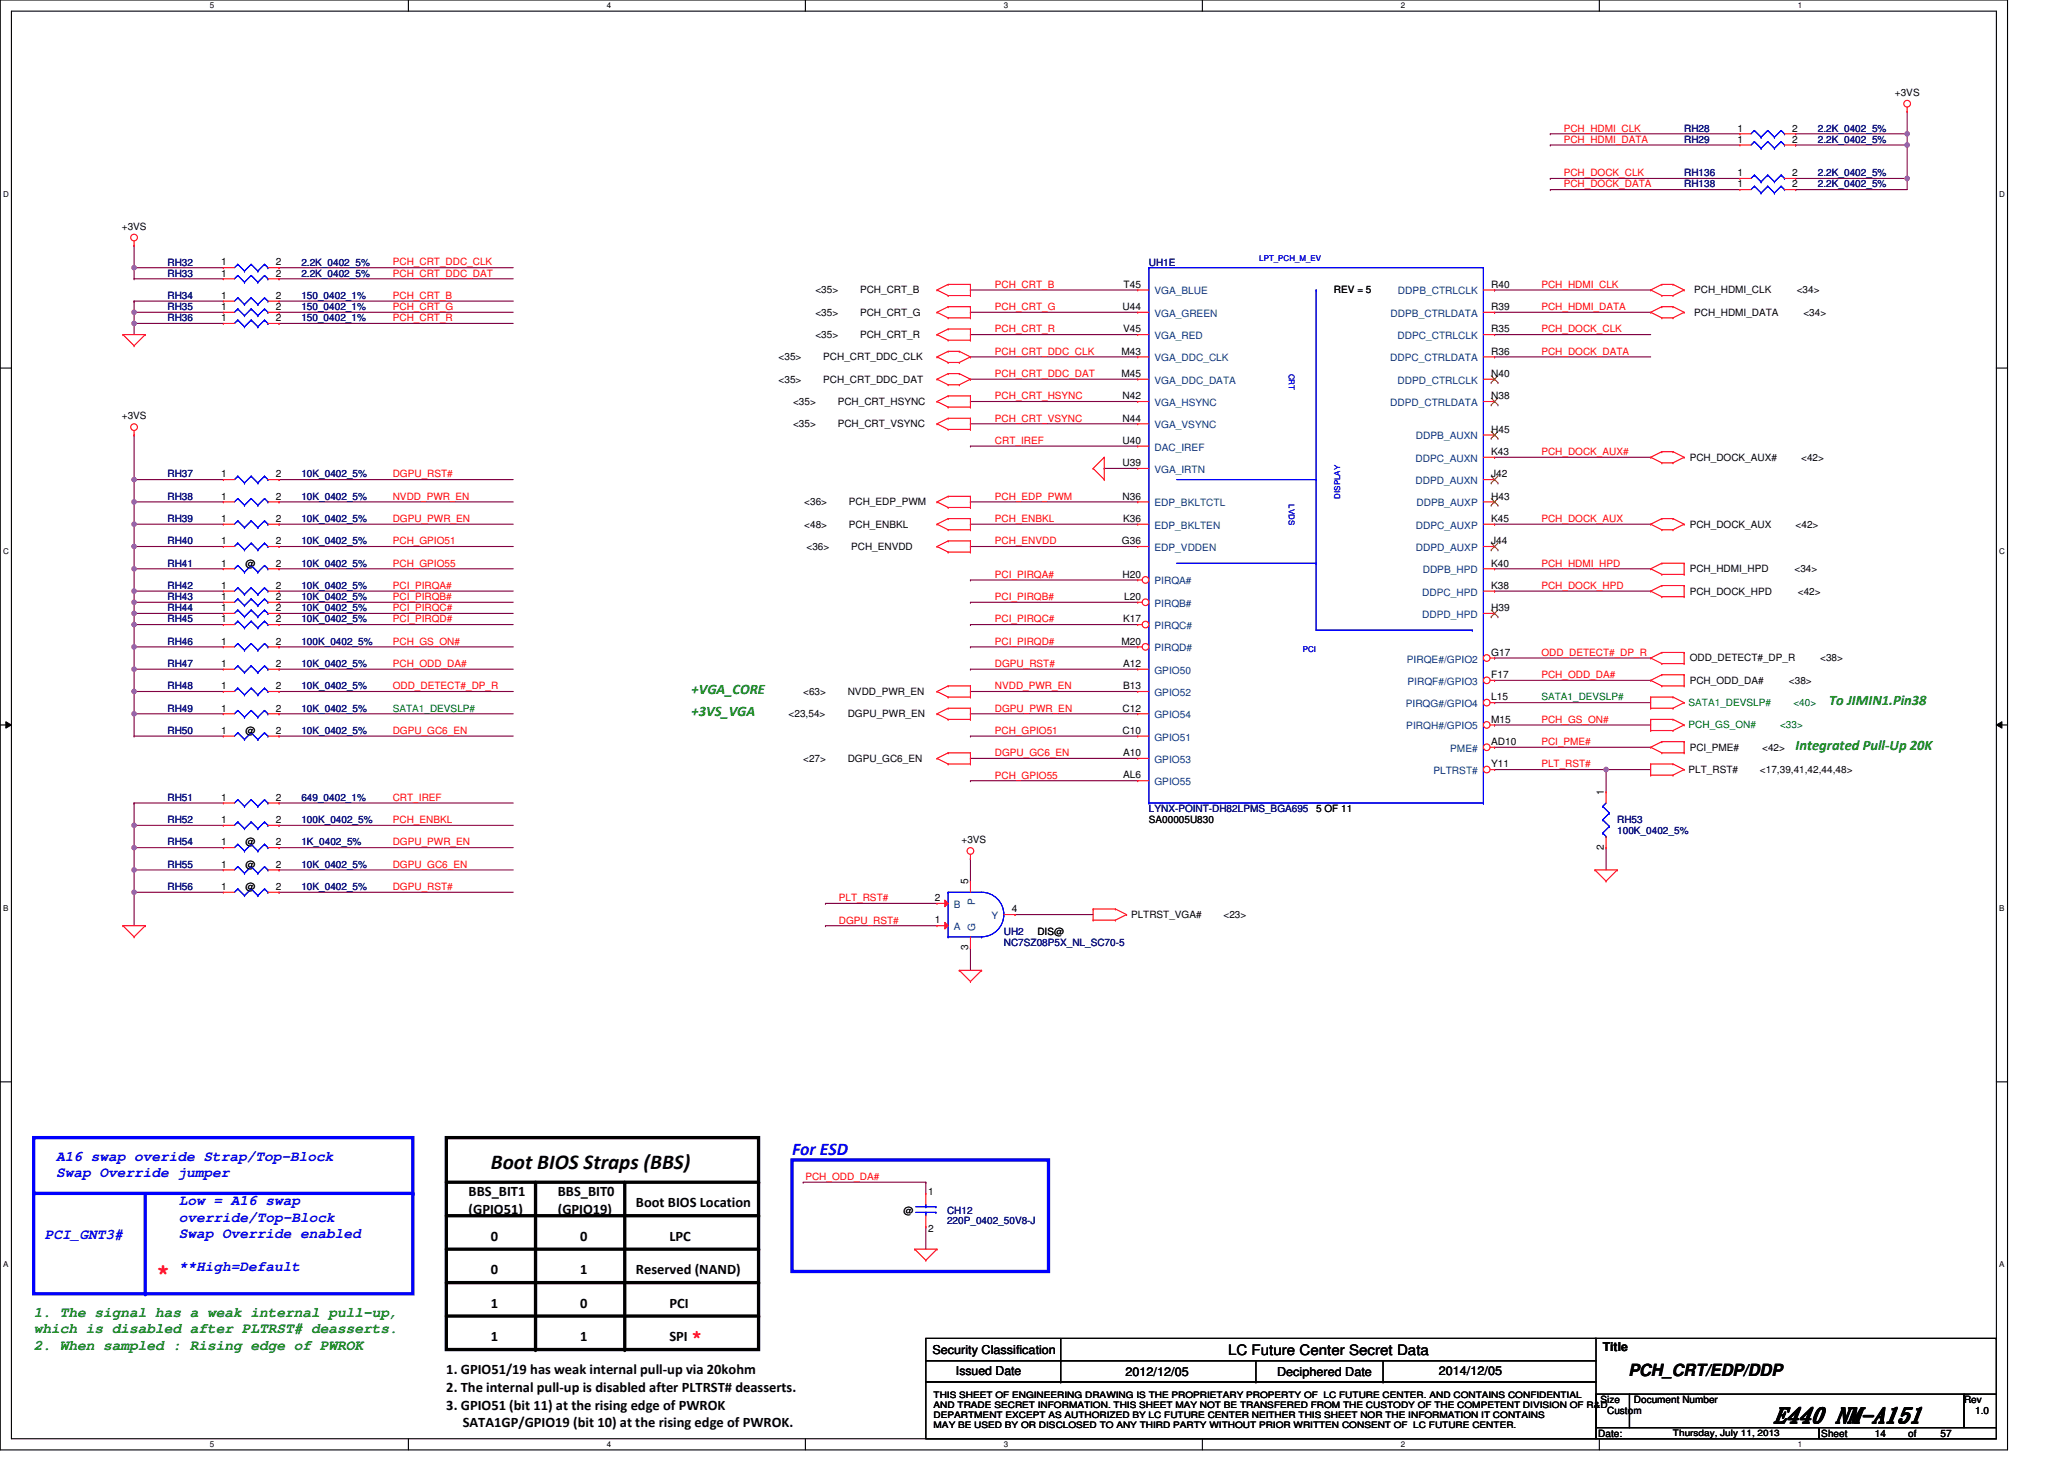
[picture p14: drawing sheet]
<svg xmlns="http://www.w3.org/2000/svg" width="297mm" height="210mm" viewBox="0 0 297 210" stroke-linecap="round" stroke-linejoin="round" font-family="sans-serif">
<defs><g id="words">
<text font-size="3.2" fill="#f00" x="22.4" y="183.5">*</text>
<g font-size="3">
<text x="70.4" y="167.7">Boot BIOS Straps (BBS)</text>
<text x="254.6" y="204.1">E440 NM-A151</text>
</g>
<text font-size="2.6" fill="#00f" x="113.7" y="165.7">For ESD</text>
<text font-size="2.6" fill="#f00" x="99.3" y="192.6">*</text>
<text font-size="2.4" x="233.7" y="197.4">PCH_CRT/EDP/DDP</text>
<g font-size="2.1" fill="#008000">
<text x="99.3" y="99.6">+VGA_CORE</text>
<text x="262.5" y="101.2">To JIMIN1.Pin38</text>
<text x="99.3" y="102.8">+3VS_VGA</text>
<text x="257.7" y="107.6">Integrated Pull-Up 20K</text>
<text x="4.8" y="189">1. The signal has a weak internal pull-up,</text>
<text x="4.8" y="191.3">which is disabled after PLTRST# deasserts.</text>
<text x="4.8" y="193.7">2. When sampled : Rising edge of PWROK</text>
</g>
<g font-size="2.1" fill="#00f">
<text x="8" y="166.5">A16 swap overide Strap/Top-Block</text>
<text x="8" y="168.9">Swap Override jumper</text>
<text x="25.6" y="172.9">Low = A16 swap</text>
<text x="6.4" y="177.7">PCI_GNT3#</text>
<text x="25.6" y="175.3">override/Top-Block</text>
<text x="25.6" y="177.6">Swap Override enabled</text>
<text x="25.6" y="182.3">**High=Default</text>
</g>
<g font-size="2.1">
<text x="67.2" y="171.6">BBS_BIT1</text>
<text x="80" y="171.6">BBS_BIT0</text>
<text x="91.3" y="173.2">Boot BIOS Location</text>
<text x="67.2" y="174.1">(GPIO51)</text>
<text x="70.4" y="178">0</text>
<text x="80" y="174.1">(GPIO19)</text>
<text x="83.2" y="178">0</text>
<text x="96.1" y="178">LPC</text>
<text x="70.4" y="182.8">0</text>
<text x="83.2" y="182.8">1</text>
<text x="91.3" y="182.8">Reserved (NAND)</text>
<text x="70.4" y="187.6">1</text>
<text x="83.2" y="187.6">0</text>
<text x="96.1" y="187.6">PCI</text>
<text x="64" y="197.2">1. GPIO51/19 has weak internal pull-up via 20kohm</text>
<text x="70.4" y="192.4">1</text>
<text x="83.2" y="192.4">1</text>
<text x="96.1" y="192.4">SPI</text>
<text x="176.2" y="194.4">LC Future Center Secret Data</text>
<text x="64" y="199.7">2. The internal pull-up is disabled after PLTRST# deasserts.</text>
<text x="64" y="202.3">3. GPIO51 (bit 11) at the rising edge of PWROK</text>
<text x="66.4" y="204.8">SATA1GP/GPIO19 (bit 10) at the rising edge of PWROK.</text>
</g>
<g font-size="1.8">
<text x="133.8" y="194.3">Security Classification</text>
<text x="137.2" y="197.3">Issued Date</text>
<text x="161.5" y="197.5">2012/12/05</text>
<text x="183.3" y="197.5">Deciphered Date</text>
<text x="206.5" y="197.3">2014/12/05</text>
<text x="230" y="193.8">Title</text>
</g>
<g font-size="1.4">
<text x="271.9" y="13.8">+3VS</text>
<text x="249.3" y="18.9">1</text>
<text x="249.3" y="20.5">1</text>
<text x="257.2" y="18.9">2</text>
<text x="257.2" y="20.5">2</text>
<text x="249.3" y="25.3">1</text>
<text x="249.3" y="26.9">1</text>
<text x="257.2" y="25.3">2</text>
<text x="257.2" y="26.9">2</text>
<text x="17.5" y="33">+3VS</text>
<text x="31.7" y="39.7">1</text>
<text x="31.7" y="38.1">1</text>
<text x="39.6" y="39.7">2</text>
<text x="39.6" y="38.1">2</text>
<text x="161.2" y="41.3">T45</text>
<text x="214" y="41.3">R40</text>
<text x="31.7" y="44.5">1</text>
<text x="31.7" y="46.1">1</text>
<text x="31.7" y="42.9">1</text>
<text x="39.6" y="44.5">2</text>
<text x="39.6" y="46.1">2</text>
<text x="39.6" y="42.9">2</text>
<text x="117" y="45.3">&lt;35&gt;</text>
<text x="117" y="42.1">&lt;35&gt;</text>
<text x="123.4" y="45.3">PCH_CRT_G</text>
<text x="123.4" y="42.1">PCH_CRT_B</text>
<text x="161.1" y="44.5">U44</text>
<text x="161.2" y="47.7">V45</text>
<text x="191.4" y="42.1">REV = 5</text>
<text x="214" y="44.5">R39</text>
<text x="214" y="47.7">R35</text>
<text x="243.1" y="42.1">PCH_HDMI_CLK</text>
<text x="243.1" y="45.3">PCH_HDMI_DATA</text>
<text x="257.8" y="42.1">&lt;34&gt;</text>
<text x="258.8" y="45.3">&lt;34&gt;</text>
<text x="111.7" y="51.7">&lt;35&gt;</text>
<text x="117" y="48.5">&lt;35&gt;</text>
<text x="118.1" y="51.7">PCH_CRT_DDC_CLK</text>
<text x="123.4" y="48.5">PCH_CRT_R</text>
<text x="160.9" y="50.9">M43</text>
<text x="214" y="50.9">R36</text>
<text x="111.7" y="54.9">&lt;35&gt;</text>
<text x="113.8" y="58.1">&lt;35&gt;</text>
<text x="118.1" y="54.9">PCH_CRT_DDC_DAT</text>
<text x="120.2" y="58.1">PCH_CRT_HSYNC</text>
<text x="160.9" y="54.1">M45</text>
<text x="161.1" y="57.3">N42</text>
<text x="214" y="54.1">N40</text>
<text x="214" y="57.3">N38</text>
<text x="17.5" y="60.2">+3VS</text>
<text x="113.8" y="61.3">&lt;35&gt;</text>
<text x="120.2" y="61.3">PCH_CRT_VSYNC</text>
<text x="161.1" y="63.7">U40</text>
<text x="161.1" y="60.5">N44</text>
<text x="214" y="62.1">H45</text>
<text x="214" y="65.3">K43</text>
<text x="31.7" y="68.5">1</text>
<text x="31.7" y="71.7">1</text>
<text x="39.6" y="68.5">2</text>
<text x="39.6" y="71.7">2</text>
<text x="161.1" y="66.9">U39</text>
<text x="161.1" y="71.7">N36</text>
<text x="214" y="68.5">J42</text>
<text x="214" y="71.7">H43</text>
<text x="242.5" y="66.1">PCH_DOCK_AUX#</text>
<text x="258.5" y="66.1">&lt;42&gt;</text>
<text x="31.7" y="74.9">1</text>
<text x="39.6" y="74.9">2</text>
<text x="115.4" y="72.5">&lt;36&gt;</text>
<text x="115.4" y="75.7">&lt;48&gt;</text>
<text x="121.8" y="72.5">PCH_EDP_PWM</text>
<text x="121.8" y="75.7">PCH_ENBKL</text>
<text x="161.2" y="74.9">K36</text>
<text x="214" y="74.9">K45</text>
<text x="242.5" y="75.7">PCH_DOCK_AUX</text>
<text x="257.7" y="75.7">&lt;42&gt;</text>
<text x="31.7" y="78.1">1</text>
<text x="31.7" y="81.3">1</text>
<text x="35.2" y="81.3">@</text>
<text x="39.6" y="78.1">2</text>
<text x="39.6" y="81.3">2</text>
<text x="115.7" y="78.9">&lt;36&gt;</text>
<text x="122.1" y="78.9">PCH_ENVDD</text>
<text x="161" y="78.1">G36</text>
<text x="161.1" y="82.9">H20</text>
<text x="214" y="78.1">J44</text>
<text x="214" y="81.3">K40</text>
<text x="242.5" y="82.1">PCH_HDMI_HPD</text>
<text x="257.5" y="82.1">&lt;34&gt;</text>
<text x="31.7" y="86.1">1</text>
<text x="31.7" y="89.3">1</text>
<text x="31.7" y="84.5">1</text>
<text x="31.7" y="87.7">1</text>
<text x="39.6" y="86.1">2</text>
<text x="39.6" y="89.3">2</text>
<text x="39.6" y="84.5">2</text>
<text x="39.6" y="87.7">2</text>
<text x="161.2" y="89.3">K17</text>
<text x="161.3" y="86.1">L20</text>
<text x="214" y="84.5">K38</text>
<text x="214" y="87.7">H39</text>
<text x="242.5" y="85.3">PCH_DOCK_HPD</text>
<text x="258" y="85.3">&lt;42&gt;</text>
<text x="31.7" y="95.7">1</text>
<text x="31.7" y="92.5">1</text>
<text x="39.6" y="95.7">2</text>
<text x="39.6" y="92.5">2</text>
<text x="160.9" y="92.5">M20</text>
<text x="161.2" y="95.7">A12</text>
<text x="214" y="94.1">G17</text>
<text x="242.5" y="94.9">ODD_DETECT#_DP_R</text>
<text x="261.2" y="94.9">&lt;38&gt;</text>
<text x="31.7" y="98.9">1</text>
<text x="39.6" y="98.9">2</text>
<text x="115.3" y="99.7">&lt;63&gt;</text>
<text x="121.7" y="99.7">NVDD_PWR_EN</text>
<text x="161.2" y="98.9">B13</text>
<text x="214" y="100.5">L15</text>
<text x="214" y="97.3">F17</text>
<text x="242.5" y="98.1">PCH_ODD_DA#</text>
<text x="256.7" y="98.1">&lt;38&gt;</text>
<text x="31.7" y="105.3">1</text>
<text x="31.7" y="102.1">1</text>
<text x="35.2" y="105.3">@</text>
<text x="39.6" y="105.3">2</text>
<text x="39.6" y="102.1">2</text>
<text x="113.2" y="102.9">&lt;23,54&gt;</text>
<text x="121.7" y="102.9">DGPU_PWR_EN</text>
<text x="161.1" y="102.1">C12</text>
<text x="161.1" y="105.3">C10</text>
<text x="214" y="103.7">M15</text>
<text x="214" y="106.9">AD10</text>
<text x="242.5" y="107.7">PCI_PME#</text>
<text x="252.9" y="107.7">&lt;42&gt;</text>
<text x="115.3" y="109.3">&lt;27&gt;</text>
<text x="121.7" y="109.3">DGPU_GC6_EN</text>
<text x="161.2" y="108.5">A10</text>
<text x="161.2" y="111.7">AL6</text>
<text x="214" y="110.1">Y11</text>
<text x="242.3" y="110.9">PLT_RST#</text>
<text x="252.6" y="110.9">&lt;17,39,41,42,44,48&gt;</text>
<text x="31.7" y="118.1">1</text>
<text x="31.7" y="114.9">1</text>
<text x="39.6" y="118.1">2</text>
<text x="39.6" y="114.9">2</text>
<text x="164.9" y="118.1">SA00005U830</text>
<text x="188.9" y="116.5">5 OF 11</text>
<text x="230.1" y="114.1" transform="rotate(-90 230.1 114.1)">1</text>
<text x="31.7" y="124.5">1</text>
<text x="31.7" y="121.3">1</text>
<text x="35.2" y="124.5">@</text>
<text x="35.2" y="121.3">@</text>
<text x="39.6" y="124.5">2</text>
<text x="39.6" y="121.3">2</text>
<text x="138" y="121">+3VS</text>
<text x="230.1" y="121.9" transform="rotate(-90 230.1 121.9)">2</text>
<text x="31.7" y="127.7">1</text>
<text x="35.2" y="127.7">@</text>
<text x="39.6" y="127.7">2</text>
<text x="134.1" y="129.3">2</text>
<text x="138.9" y="126.9" transform="rotate(-90 138.9 126.9)">5</text>
<text x="145.2" y="130.9">4</text>
<text x="162.3" y="131.7">PLTRST_VGA#</text>
<text x="175.6" y="131.7">&lt;23&gt;</text>
<text x="134.1" y="132.5">1</text>
<text x="138.9" y="136.3" transform="rotate(-90 138.9 136.3)">3</text>
<text x="148.9" y="134.1">DIS@</text>
<text x="133.2" y="171.4">1</text>
<text x="129.7" y="174.1">@</text>
<text x="133.2" y="176.8">2</text>
<text x="229.7" y="201.3">Size</text>
<text x="230.6" y="202.9">Custom</text>
<text x="234.5" y="201.3">Document Number</text>
<text x="281.8" y="201.3">Rev</text>
<text x="283.4" y="202.9">1.0</text>
<text x="229.4" y="206.1">Date:</text>
<text x="261.4" y="206.1">Sheet</text>
<text x="269" y="206.1">14</text>
<text x="273.8" y="206.1">of</text>
<text x="278.5" y="206.1">57</text>
</g>
<g font-size="1.4" fill="#f00">
<text x="224.4" y="20.5">PCH_HDMI_DATA</text>
<text x="224.4" y="18.9">PCH_HDMI_CLK</text>
<text x="224.4" y="26.9">PCH_DOCK_DATA</text>
<text x="224.4" y="25.3">PCH_DOCK_CLK</text>
<text x="56.4" y="38.1">PCH_CRT_DDC_CLK</text>
<text x="56.4" y="39.7">PCH_CRT_DDC_DAT</text>
<text x="142.8" y="41.3">PCH_CRT_B</text>
<text x="221.2" y="41.3">PCH_HDMI_CLK</text>
<text x="56.4" y="44.5">PCH_CRT_G</text>
<text x="56.4" y="46.1">PCH_CRT_R</text>
<text x="56.4" y="42.9">PCH_CRT_B</text>
<text x="142.8" y="47.7">PCH_CRT_R</text>
<text x="142.8" y="44.5">PCH_CRT_G</text>
<text x="221.2" y="44.5">PCH_HDMI_DATA</text>
<text x="221.2" y="47.7">PCH_DOCK_CLK</text>
<text x="142.8" y="50.9">PCH_CRT_DDC_CLK</text>
<text x="221.2" y="50.9">PCH_DOCK_DATA</text>
<text x="142.8" y="57.3">PCH_CRT_HSYNC</text>
<text x="142.8" y="54.1">PCH_CRT_DDC_DAT</text>
<text x="142.8" y="60.5">PCH_CRT_VSYNC</text>
<text x="142.8" y="63.7">CRT_IREF</text>
<text x="221.2" y="65.3">PCH_DOCK_AUX#</text>
<text x="56.4" y="68.5">DGPU_RST#</text>
<text x="56.4" y="71.7">NVDD_PWR_EN</text>
<text x="142.8" y="71.7">PCH_EDP_PWM</text>
<text x="56.4" y="74.9">DGPU_PWR_EN</text>
<text x="142.8" y="74.9">PCH_ENBKL</text>
<text x="221.2" y="74.9">PCH_DOCK_AUX</text>
<text x="56.4" y="81.3">PCH_GPIO55</text>
<text x="56.4" y="78.1">PCH_GPIO51</text>
<text x="142.8" y="78.1">PCH_ENVDD</text>
<text x="142.8" y="82.9">PCI_PIRQA#</text>
<text x="221.2" y="81.3">PCH_HDMI_HPD</text>
<text x="56.4" y="84.5">PCI_PIRQA#</text>
<text x="56.4" y="86.1">PCI_PIRQB#</text>
<text x="56.4" y="87.7">PCI_PIRQC#</text>
<text x="56.4" y="89.3">PCI_PIRQD#</text>
<text x="142.8" y="89.3">PCI_PIRQC#</text>
<text x="142.8" y="86.1">PCI_PIRQB#</text>
<text x="221.2" y="84.5">PCH_DOCK_HPD</text>
<text x="56.4" y="95.7">PCH_ODD_DA#</text>
<text x="56.4" y="92.5">PCH_GS_ON#</text>
<text x="142.8" y="92.5">PCI_PIRQD#</text>
<text x="142.8" y="95.7">DGPU_RST#</text>
<text x="221.2" y="94.1">ODD_DETECT#_DP_R</text>
<text x="56.4" y="98.9">ODD_DETECT#_DP_R</text>
<text x="142.8" y="98.9">NVDD_PWR_EN</text>
<text x="221.2" y="97.3">PCH_ODD_DA#</text>
<text x="56.4" y="105.3">DGPU_GC6_EN</text>
<text x="142.8" y="102.1">DGPU_PWR_EN</text>
<text x="142.8" y="105.3">PCH_GPIO51</text>
<text x="221.2" y="103.7">PCH_GS_ON#</text>
<text x="221.2" y="106.9">PCI_PME#</text>
<text x="142.8" y="108.5">DGPU_GC6_EN</text>
<text x="142.8" y="111.7">PCH_GPIO55</text>
<text x="221.2" y="110.1">PLT_RST#</text>
<text x="56.4" y="114.9">CRT_IREF</text>
<text x="56.4" y="118.1">PCH_ENBKL</text>
<text x="56.4" y="121.3">DGPU_PWR_EN</text>
<text x="56.4" y="124.5">DGPU_GC6_EN</text>
<text x="56.4" y="127.7">DGPU_RST#</text>
<text x="120.4" y="129.3">PLT_RST#</text>
<text x="120.4" y="132.5">DGPU_RST#</text>
<text x="115.6" y="169.3">PCH_ODD_DA#</text>
</g>
<g font-size="1.4" fill="#000080">
<text x="241.7" y="18.9">RH28</text>
<text x="241.7" y="20.5">RH29</text>
<text x="260.9" y="18.9">2.2K_0402_5%</text>
<text x="260.9" y="20.5">2.2K_0402_5%</text>
<text x="241.7" y="25.3">RH136</text>
<text x="241.7" y="26.9">RH138</text>
<text x="260.9" y="25.3">2.2K_0402_5%</text>
<text x="260.9" y="26.9">2.2K_0402_5%</text>
<text x="24" y="39.7">RH33</text>
<text x="24" y="38.1">RH32</text>
<text x="43.2" y="39.7">2.2K_0402_5%</text>
<text x="43.2" y="38.1">2.2K_0402_5%</text>
<text x="164.9" y="38.1">UH1E</text>
<text x="24" y="44.5">RH35</text>
<text x="24" y="46.1">RH36</text>
<text x="24" y="42.9">RH34</text>
<text x="43.2" y="44.5">150_0402_1%</text>
<text x="43.2" y="46.1">150_0402_1%</text>
<text x="43.2" y="42.9">150_0402_1%</text>
<text x="24" y="68.5">RH37</text>
<text x="24" y="71.7">RH38</text>
<text x="43.2" y="68.5">10K_0402_5%</text>
<text x="43.2" y="71.7">10K_0402_5%</text>
<text x="24" y="74.9">RH39</text>
<text x="43.2" y="74.9">10K_0402_5%</text>
<text x="24" y="78.1">RH40</text>
<text x="24" y="81.3">RH41</text>
<text x="43.2" y="78.1">10K_0402_5%</text>
<text x="43.2" y="81.3">10K_0402_5%</text>
<text x="24" y="86.1">RH43</text>
<text x="24" y="89.3">RH45</text>
<text x="24" y="84.5">RH42</text>
<text x="24" y="87.7">RH44</text>
<text x="43.2" y="86.1">10K_0402_5%</text>
<text x="43.2" y="89.3">10K_0402_5%</text>
<text x="43.2" y="84.5">10K_0402_5%</text>
<text x="43.2" y="87.7">10K_0402_5%</text>
<text x="24" y="95.7">RH47</text>
<text x="24" y="92.5">RH46</text>
<text x="43.2" y="95.7">10K_0402_5%</text>
<text x="43.2" y="92.5">100K_0402_5%</text>
<text x="24" y="98.9">RH48</text>
<text x="43.2" y="98.9">10K_0402_5%</text>
<text x="24" y="105.3">RH50</text>
<text x="24" y="102.1">RH49</text>
<text x="43.2" y="105.3">10K_0402_5%</text>
<text x="43.2" y="102.1">10K_0402_5%</text>
<text x="24" y="118.1">RH52</text>
<text x="24" y="114.9">RH51</text>
<text x="43.2" y="118.1">100K_0402_5%</text>
<text x="43.2" y="114.9">649_0402_1%</text>
<text x="164.9" y="116.5">LYNX-POINT-DH82LPMS_BGA695</text>
<text x="232.1" y="118.1">RH53</text>
<text x="232.1" y="119.7">100K_0402_5%</text>
<text x="24" y="124.5">RH55</text>
<text x="24" y="121.3">RH54</text>
<text x="43.2" y="124.5">10K_0402_5%</text>
<text x="43.2" y="121.3">1K_0402_5%</text>
<text x="24" y="127.7">RH56</text>
<text x="43.2" y="127.7">10K_0402_5%</text>
<text x="144.1" y="134.1">UH2</text>
<text x="144.1" y="135.7">NC7SZ08P5X_NL_SC70-5</text>
<text x="135.9" y="174.1">CH12</text>
<text x="135.9" y="175.6">220P_0402_50V8-J</text>
</g>
<g font-size="1.4" fill="#004080">
<text x="165.7" y="42.3">VGA_BLUE</text>
<text x="165.7" y="45.5">VGA_GREEN</text>
<text x="199.5" y="45.5">DDPB_CTRLDATA</text>
<text x="200.6" y="42.3">DDPB_CTRLCLK</text>
<text x="165.7" y="48.7">VGA_RED</text>
<text x="165.7" y="51.9">VGA_DDC_CLK</text>
<text x="199.5" y="51.9">DDPC_CTRLDATA</text>
<text x="200.5" y="48.7">DDPC_CTRLCLK</text>
<text x="165.7" y="58.3">VGA_HSYNC</text>
<text x="165.7" y="55.1">VGA_DDC_DATA</text>
<text x="199.5" y="58.3">DDPD_CTRLDATA</text>
<text x="200.5" y="55.1">DDPD_CTRLCLK</text>
<text x="165.7" y="64.7">DAC_IREF</text>
<text x="165.7" y="61.5">VGA_VSYNC</text>
<text x="203.2" y="63.1">DDPB_AUXN</text>
<text x="165.7" y="67.9">VGA_IRTN</text>
<text x="203.1" y="66.3">DDPC_AUXN</text>
<text x="203.1" y="69.5">DDPD_AUXN</text>
<text x="165.7" y="72.7">EDP_BKLTCTL</text>
<text x="165.7" y="75.9">EDP_BKLTEN</text>
<text x="203.2" y="75.9">DDPC_AUXP</text>
<text x="203.3" y="72.7">DDPB_AUXP</text>
<text x="165.7" y="79.1">EDP_VDDEN</text>
<text x="165.7" y="83.9">PIRQA#</text>
<text x="203.2" y="79.1">DDPD_AUXP</text>
<text x="204.2" y="82.3">DDPB_HPD</text>
<text x="165.7" y="87.1">PIRQB#</text>
<text x="204.1" y="85.5">DDPC_HPD</text>
<text x="204.1" y="88.7">DDPD_HPD</text>
<text x="165.7" y="90.3">PIRQC#</text>
<text x="165.7" y="93.5">PIRQD#</text>
<text x="201.9" y="95.1">PIRQE#/GPIO2</text>
<text x="165.7" y="96.7">GPIO50</text>
<text x="165.7" y="99.9">GPIO52</text>
<text x="201.7" y="101.5">PIRQG#/GPIO4</text>
<text x="202" y="98.3">PIRQF#/GPIO3</text>
<text x="165.7" y="103.1">GPIO54</text>
<text x="165.7" y="106.3">GPIO51</text>
<text x="201.8" y="104.7">PIRQH#/GPIO5</text>
<text x="208.1" y="107.9">PME#</text>
<text x="165.7" y="109.5">GPIO53</text>
<text x="165.7" y="112.7">GPIO55</text>
<text x="205.7" y="111.1">PLTRST#</text>
<text x="136.9" y="130.3">B</text>
<text x="139.9" y="129.8" transform="rotate(-90 139.9 129.8)">P</text>
<text x="142.3" y="131.9">Y</text>
<text x="136.9" y="133.5">A</text>
<text x="139.9" y="133.6" transform="rotate(-90 139.9 133.6)">G</text>
</g>
<g font-size="1.4" fill="#008000">
<text x="221.2" y="100.5">SATA1_DEVSLP#</text>
<text x="242.3" y="101.3">SATA1_DEVSLP#</text>
<text x="257.4" y="101.3">&lt;40&gt;</text>
<text x="56.4" y="102.1">SATA1_DEVSLP#</text>
<text x="242.3" y="104.5">PCH_GS_ON#</text>
<text x="255.4" y="104.5">&lt;33&gt;</text>
</g>
<g font-size="1.3">
<text x="134" y="200.5">THIS SHEET OF ENGINEERING DRAWING IS THE PROPRIETARY PROPERTY OF LC FUTURE CENTER. AND CONTAINS CONFIDENTIAL</text>
<text x="134" y="202">AND TRADE SECRET INFORMATION. THIS SHEET MAY NOT BE TRANSFERED FROM THE CUSTODY OF THE COMPETENT DIVISION OF R&amp;D</text>
<text x="134" y="203.5">DEPARTMENT EXCEPT AS AUTHORIZED BY LC FUTURE CENTER NEITHER THIS SHEET NOR THE INFORMATION IT CONTAINS</text>
<text x="134" y="204.9">MAY BE USED BY OR DISCLOSED TO ANY THIRD PARTY WITHOUT PRIOR WRITTEN CONSENT OF LC FUTURE CENTER.</text>
<text x="240.1" y="206">Thursday, July 11, 2013</text>
</g>
<g font-size="1.1">
<text x="30.1" y="1.2">5</text>
<text x="87.1" y="1.2">4</text>
<text x="144.1" y="1.2">3</text>
<text x="201" y="1.2">2</text>
<text x="258" y="1.2">1</text>
<text x=".4" y="28.2">D</text>
<text x="286.9" y="28.2">D</text>
<text x=".4" y="79.4">C</text>
<text x="286.9" y="79.4">C</text>
<text x=".4" y="130.6">B</text>
<text x="286.9" y="130.6">B</text>
<text x=".4" y="181.9">A</text>
<text x="286.9" y="181.9">A</text>
<text x="30.1" y="207.6">5</text>
<text x="87.1" y="207.6">4</text>
<text x="144.1" y="207.6">3</text>
<text x="201" y="207.6">2</text>
<text x="258" y="207.6">1</text>
</g>
<g font-size="1.1" fill="#00f">
<text x="180.7" y="37.5">LPT_PCH_M_EV</text>
<text x="184.9" y="53.6" transform="rotate(90 184.9 53.6)">CRT</text>
<text x="192.3" y="71.5" transform="rotate(-90 192.3 71.5)">DISPLAY</text>
<text x="184.9" y="72.3" transform="rotate(90 184.9 72.3)">LVDS</text>
<text x="186.9" y="93.5">PCI</text>
</g>
</g></defs>
<path d="M0 0h288.1v208h-288.1zM1.6 1.6h284.9v204.8h-284.9z" fill="none" stroke="#000" stroke-width=".16"/>
<g fill="#fff">
<path d="M30.1 .2h.7v1.2h-.7z"/>
<path d="M30.1 206.6h.7v1.3h-.7z"/>
</g>
<path d="M58.6 0v1.6M58.6 206.4v1.6" fill="none" stroke="#000" stroke-width=".16"/>
<g fill="#fff">
<path d="M87.1 .2h.6v1.2h-.6z"/>
<path d="M87.1 206.6h.6v1.3h-.6z"/>
</g>
<path d="M115.6 0v1.6M115.6 206.4v1.6" fill="none" stroke="#000" stroke-width=".16"/>
<g fill="#fff">
<path d="M144.1 .2h.6v1.2h-.6z"/>
<path d="M144.1 206.6h.6v1.3h-.6z"/>
</g>
<path d="M172.5 0v1.6M172.5 206.4v1.6" fill="none" stroke="#000" stroke-width=".16"/>
<g fill="#fff">
<path d="M201 .2h.7v1.2h-.7z"/>
<path d="M201 206.6h.7v1.3h-.7z"/>
</g>
<path d="M229.5 0v1.6M229.5 206.4v1.6" fill="none" stroke="#000" stroke-width=".16"/>
<g fill="#fff">
<path d="M258 .2h.6v1.2h-.6z"/>
<path d="M258 206.6h.6v1.3h-.6z"/>
<path d="M.4 27.2h.9v1.3h-.9z"/>
<path d="M286.9 27.2h.8v1.3h-.8z"/>
<path d="M.4 78.4h.9v1.3h-.9z"/>
<path d="M286.9 78.4h.8v1.3h-.8z"/>
</g>
<path d="M0 52.8h1.6M286.5 52.8h1.6" fill="none" stroke="#000" stroke-width=".16"/>
<g fill="#fff">
<path d="M.4 129.6h.8v1.3h-.8z"/>
<path d="M286.9 129.6h.7v1.3h-.7z"/>
</g>
<path d="M0 104h1.6M286.5 104h1.6" fill="none" stroke="#000" stroke-width=".16"/>
<path d="M.8 103.5l.8 .5-.8 .5zM286.5 104l.8-.5v1z" fill="#000"/>
<path d="M.8 103.5l.8 .5-.8 .5zM286.5 104l.8-.5v1z" fill="none" stroke="#000" stroke-width=".14"/>
<g fill="#fff">
<path d="M.4 180.8h.8v1.3h-.8z"/>
<path d="M286.9 180.8h.7v1.3h-.7z"/>
</g>
<path d="M0 155.2h1.6M286.5 155.2h1.6" fill="none" stroke="#000" stroke-width=".16"/>
<path d="M64 163.2h44.9v30.4h-44.9zM64 169.6h44.9M64 174.4h44.9M64 179.2h44.9M76.8 169.6v24M89.7 169.6v24M64 184h44.9M64 188.8h44.9" fill="none" stroke="#000" stroke-width=".48"/>
<g fill="#000">
<circle cx="108.9" cy="179.2" r=".24"/>
<circle cx="108.9" cy="169.6" r=".24"/>
<circle cx="108.9" cy="174.4" r=".24"/>
<circle cx="76.8" cy="193.6" r=".24"/>
<circle cx="89.7" cy="193.6" r=".24"/>
<circle cx="108.9" cy="184" r=".24"/>
<circle cx="108.9" cy="188.8" r=".24"/>
</g>
<path d="M4.8 163.2h54.4v22.4h-54.4zM4.8 171.2h54.4" fill="none" stroke="#00f" stroke-width=".48"/>
<circle cx="59.2" cy="171.2" r=".24" fill="#00f"/>
<path d="M20.8 171.2v14.4" fill="none" stroke="#00f" stroke-width=".48"/>
<circle cx="20.8" cy="185.6" r=".24" fill="#00f"/>
<path d="M113.7 166.4h36.8v16h-36.8z" fill="none" stroke="#00f" stroke-width=".48"/>
<g fill="none" stroke="#800040" stroke-width=".16">
<path d="M139.3 75.2h.1M139.3 78.4h.1M139.3 75.2h24M139.3 78.4h24M139.3 83.2h.1M139.3 92.8h.1M139.3 89.6h.1M139.3 86.4h.1M139.3 83.2h24M139.3 92.8h24M139.3 89.6h24M139.3 86.4h24"/>
<path d="M214.5 97.6h.1M214.5 97.6h22.4M214.5 104h.1M214.5 104h22.4M230.5 110.4h.1M230.5 110.4h6.4"/>
</g>
<circle cx="230.5" cy="110.4" r=".31" fill="#f0f"/>
<circle cx="230.5" cy="110.4" r=".31" fill="none" stroke="#f0f" stroke-width=".16"/>
<g fill="none" stroke="#800040" stroke-width=".16">
<path d="M19.2 35.2h.1M19.2 38.4h.1M19.2 35.2v4.8M40 38.4h.1M40 38.4h33.6M40 40h.1M40 40h33.6M139.3 96h.1M139.3 99.2h.1M139.3 96h24M139.3 99.2h24M214.5 81.6h.1"/>
<path d="M214.5 81.6h22.4M139.3 102.4h.1M139.3 108.8h.1M139.3 102.4h24M139.3 108.8h24M230.5 110.4h.1M230.5 110.4v3.2M230.5 121.6h.1M230.5 121.6v3.2M115.3 169.6h.1M115.3 169.6h17.6M132.9 176h.1"/>
<path d="M132.9 169.6h.1M132.9 169.6v1.6M132.9 176v3.2"/>
</g>
<circle cx="19.2" cy="38.4" r=".31" fill="#f0f"/>
<circle cx="19.2" cy="38.4" r=".31" fill="none" stroke="#f0f" stroke-width=".16"/>
<g fill="none" stroke="#800040" stroke-width=".16">
<path d="M19.2 38.4h.1M19.2 38.4h12.8M19.2 40h.1M19.2 40h12.8M139.3 48h.1M139.3 41.6h.1M139.3 44.8h.1M139.3 57.6h.1M139.3 54.4h.1M139.3 51.2h.1M139.3 48h24M139.3 41.6h24"/>
<path d="M139.3 44.8h24M139.3 57.6h24M139.3 54.4h24M139.3 51.2h24M139.3 60.8h.1M139.3 64h.1M139.3 72h.1M139.3 60.8h24M139.3 64h24M139.3 72h24M158.5 67.2h.1M158.5 67.2h4.8"/>
<path d="M19.2 81.6h.1M19.2 81.6h12.8M19.2 81.6v3.2M40 81.6h.1M40 81.6h33.6M139.3 105.6h.1M139.3 112h.1M139.3 105.6h24M139.3 112h24M214.5 100.8h.1M214.5 110.4h.1M214.5 107.2h.1"/>
<path d="M214.5 100.8h22.4M214.5 110.4h16M214.5 107.2h22.4M118.5 132.8h.1M118.5 129.6h.1M118.5 132.8h16M118.5 129.6h16M139.3 136h.1M139.3 123.2h.1M139.3 123.2v3.2M139.3 136v3.2M145.7 131.2h.1"/>
<path d="M145.7 131.2h11.2"/>
</g>
<circle cx="19.2" cy="81.6" r=".31" fill="#f0f"/>
<circle cx="19.2" cy="81.6" r=".31" fill="none" stroke="#f0f" stroke-width=".16"/>
<path d="M19.2 84.8h.1M19.2 84.8h12.8" fill="none" stroke="#800040" stroke-width=".16"/>
<circle cx="19.2" cy="84.8" r=".31" fill="#f0f"/>
<circle cx="19.2" cy="84.8" r=".31" fill="none" stroke="#f0f" stroke-width=".16"/>
<path d="M19.2 86.4h.1M19.2 86.4h12.8M40 84.8h.1M40 84.8h33.6" fill="none" stroke="#800040" stroke-width=".16"/>
<circle cx="19.2" cy="86.4" r=".31" fill="#f0f"/>
<circle cx="19.2" cy="86.4" r=".31" fill="none" stroke="#f0f" stroke-width=".16"/>
<path d="M19.2 88h.1M19.2 88h12.8M40 86.4h.1M40 86.4h33.6" fill="none" stroke="#800040" stroke-width=".16"/>
<circle cx="19.2" cy="88" r=".31" fill="#f0f"/>
<circle cx="19.2" cy="88" r=".31" fill="none" stroke="#f0f" stroke-width=".16"/>
<path d="M19.2 89.6h.1M19.2 89.6h12.8M40 88h.1M40 88h33.6" fill="none" stroke="#800040" stroke-width=".16"/>
<circle cx="19.2" cy="89.6" r=".31" fill="#f0f"/>
<circle cx="19.2" cy="89.6" r=".31" fill="none" stroke="#f0f" stroke-width=".16"/>
<path d="M19.2 88h.1M19.2 84.8h.1M19.2 86.4h.1M19.2 96h.1M19.2 92.8h.1M19.2 84.8v4.8M19.2 92.8v3.2M19.2 96h12.8M40 89.6h.1M40 96h.1M40 89.6h33.6M40 96h33.6" fill="none" stroke="#800040" stroke-width=".16"/>
<circle cx="19.2" cy="92.8" r=".31" fill="#f0f"/>
<circle cx="19.2" cy="92.8" r=".31" fill="none" stroke="#f0f" stroke-width=".16"/>
<path d="M19.2 99.2h.1M19.2 99.2h12.8M19.2 99.2v3.2M40 99.2h.1M40 99.2h33.6M19.2 102.4h.1M19.2 102.4h12.8M40 102.4h.1M40 102.4h33.6" fill="none" stroke="#800040" stroke-width=".16"/>
<circle cx="19.2" cy="99.2" r=".31" fill="#f0f"/>
<circle cx="19.2" cy="99.2" r=".31" fill="none" stroke="#f0f" stroke-width=".16"/>
<path d="M19.2 96h.1M19.2 96v3.2" fill="none" stroke="#800040" stroke-width=".16"/>
<circle cx="19.2" cy="96" r=".31" fill="#f0f"/>
<circle cx="19.2" cy="96" r=".31" fill="none" stroke="#f0f" stroke-width=".16"/>
<path d="M19.2 68.8h.1M19.2 68.8h12.8" fill="none" stroke="#800040" stroke-width=".16"/>
<circle cx="19.2" cy="68.8" r=".31" fill="#f0f"/>
<circle cx="19.2" cy="68.8" r=".31" fill="none" stroke="#f0f" stroke-width=".16"/>
<g fill="none" stroke="#800040" stroke-width=".16">
<path d="M19.2 62.4h.1M19.2 68.8h.1M19.2 72h.1M19.2 75.2h.1M19.2 62.4v12.8M19.2 72h12.8M19.2 75.2h12.8M40 68.8h.1M40 72h.1M40 75.2h.1M40 68.8h33.6M40 72h33.6"/>
<path d="M40 75.2h33.6"/>
</g>
<circle cx="19.2" cy="75.2" r=".31" fill="#f0f"/>
<circle cx="19.2" cy="75.2" r=".31" fill="none" stroke="#f0f" stroke-width=".16"/>
<circle cx="19.2" cy="72" r=".31" fill="#f0f"/>
<circle cx="19.2" cy="72" r=".31" fill="none" stroke="#f0f" stroke-width=".16"/>
<path d="M19.2 43.2h.1M19.2 44.8h.1M19.2 43.2h12.8M19.2 44.8v1.6M19.2 78.4h.1M19.2 78.4h12.8M40 78.4h.1M40 78.4h33.6" fill="none" stroke="#800040" stroke-width=".16"/>
<circle cx="19.2" cy="44.8" r=".31" fill="#f0f"/>
<circle cx="19.2" cy="44.8" r=".31" fill="none" stroke="#f0f" stroke-width=".16"/>
<path d="M19.2 44.8h.1M19.2 46.4h.1M19.2 44.8h12.8M19.2 46.4h12.8" fill="none" stroke="#800040" stroke-width=".16"/>
<circle cx="19.2" cy="46.4" r=".31" fill="#f0f"/>
<circle cx="19.2" cy="46.4" r=".31" fill="none" stroke="#f0f" stroke-width=".16"/>
<g fill="none" stroke="#800040" stroke-width=".16">
<path d="M19.2 46.4h.1M19.2 43.2h.1M19.2 43.2v1.6M19.2 46.4v1.6M40 44.8h.1M40 46.4h.1M40 43.2h.1M40 44.8h33.6M40 46.4h33.6M40 43.2h33.6M19.2 105.6h.1M19.2 102.4h.1"/>
<path d="M19.2 102.4v3.2M19.2 105.6h12.8M40 105.6h.1M40 105.6h33.6"/>
</g>
<circle cx="19.2" cy="102.4" r=".31" fill="#f0f"/>
<circle cx="19.2" cy="102.4" r=".31" fill="none" stroke="#f0f" stroke-width=".16"/>
<path d="M19.2 75.2h.1M19.2 78.4h.1M19.2 75.2v6.4" fill="none" stroke="#800040" stroke-width=".16"/>
<circle cx="19.2" cy="78.4" r=".31" fill="#f0f"/>
<circle cx="19.2" cy="78.4" r=".31" fill="none" stroke="#f0f" stroke-width=".16"/>
<path d="M257.7 19.2h.1M273.7 16h.1M273.7 16v3.2h-16M257.7 20.8h.1M257.7 20.8h16M214.5 44.8h.1M214.5 41.6h.1M214.5 44.8h22.4M214.5 41.6h22.4" fill="none" stroke="#800040" stroke-width=".16"/>
<circle cx="273.7" cy="20.8" r=".31" fill="#f0f"/>
<circle cx="273.7" cy="20.8" r=".31" fill="none" stroke="#f0f" stroke-width=".16"/>
<path d="M273.7 19.2h.1M273.7 19.2v1.6" fill="none" stroke="#800040" stroke-width=".16"/>
<circle cx="273.7" cy="19.2" r=".31" fill="#f0f"/>
<circle cx="273.7" cy="19.2" r=".31" fill="none" stroke="#f0f" stroke-width=".16"/>
<path d="M222.5 19.2h.1M222.5 19.2h27.2M222.5 20.8h.1M222.5 20.8h27.2M19.2 118.4h.1M19.2 118.4h12.8M40 115.2h.1M40 115.2h33.6" fill="none" stroke="#800040" stroke-width=".16"/>
<circle cx="19.2" cy="118.4" r=".31" fill="#f0f"/>
<circle cx="19.2" cy="118.4" r=".31" fill="none" stroke="#f0f" stroke-width=".16"/>
<path d="M19.2 115.2h.1M19.2 115.2h12.8M19.2 121.6h.1M19.2 121.6h12.8M40 121.6h.1M40 121.6h33.6" fill="none" stroke="#800040" stroke-width=".16"/>
<circle cx="19.2" cy="121.6" r=".31" fill="#f0f"/>
<circle cx="19.2" cy="121.6" r=".31" fill="none" stroke="#f0f" stroke-width=".16"/>
<path d="M19.2 115.2h.1M19.2 118.4h.1M19.2 115.2v17.6M19.2 128h.1M19.2 124.8h.1M19.2 121.6h.1M19.2 128h12.8M40 128h.1M40 124.8h.1M40 128h33.6M40 124.8h33.6" fill="none" stroke="#800040" stroke-width=".16"/>
<circle cx="19.2" cy="128" r=".31" fill="#f0f"/>
<circle cx="19.2" cy="128" r=".31" fill="none" stroke="#f0f" stroke-width=".16"/>
<path d="M19.2 124.8h.1M19.2 124.8h12.8" fill="none" stroke="#800040" stroke-width=".16"/>
<circle cx="19.2" cy="124.8" r=".31" fill="#f0f"/>
<circle cx="19.2" cy="124.8" r=".31" fill="none" stroke="#f0f" stroke-width=".16"/>
<g fill="none" stroke="#800040" stroke-width=".16">
<path d="M222.5 27.2h.1M222.5 25.6h.1M222.5 27.2h27.2M222.5 25.6h27.2M257.7 25.6h.1M257.7 27.2h.1M257.7 25.6h16M273.7 20.8h.1M273.7 25.6h.1M273.7 20.8v6.4h-16M214.5 51.2h.1M214.5 48h.1"/>
<path d="M214.5 51.2h22.4M214.5 48h22.4M214.5 65.6h.1M214.5 75.2h.1M214.5 65.6h22.4M214.5 75.2h22.4M214.5 84.8h.1M214.5 94.4h.1M214.5 84.8h22.4M214.5 94.4h22.4M40 118.4h.1M40 118.4h33.6"/>
</g>
<circle cx="273.7" cy="25.6" r=".31" fill="#f0f"/>
<circle cx="273.7" cy="25.6" r=".31" fill="none" stroke="#f0f" stroke-width=".16"/>
<path d="M19.2 92.8h.1M19.2 89.6h.1M19.2 92.8h12.8M19.2 89.6v3.2M40 92.8h.1M40 92.8h33.6" fill="none" stroke="#800040" stroke-width=".16"/>
<g fill="none" stroke="#f00" stroke-width=".16">
<path d="M249.7 19.2h.1M249.7 19.2h1.6M256.1 19.2h1.6M257.7 19.2h.1M273.7 16h.1M273.7 15.4v.6M19.2 35.2h.1M19.2 34.6v.6M17.6 48h.1M17.6 48h3.2M17.6 48l1.6 1.6M19.2 49.6h.1"/>
<path d="M20.8 48h.1M20.8 48l-1.6 1.6M32 40h.1M32 44.8h.1M32 40h1.6M32 44.8h1.6M38.4 40h1.6M38.4 44.8h1.6M40 40h.1M40 44.8h.1M134.5 44.8h.1M134.5 41.6h.1"/>
<path d="M134.5 48h.1M134.5 51.2h.1M134.5 54.4h.1M134.5 57.6h.1M134.5 44.8l1.6 .8M134.5 41.6l1.6 .8M134.5 48l1.6 .8M134.5 51.2l1.6 .8M134.5 54.4l1.6 .8M134.5 57.6l1.6 .8M136.1 44h.1M136.1 45.6h.1"/>
<path d="M136.1 40.8h.1M136.1 42.4h.1M136.1 47.2h.1M136.1 48.8h.1M136.1 50.4h.1M136.1 52h.1M136.1 53.6h.1M136.1 55.2h.1M136.1 56.8h.1M136.1 58.4h.1M136.1 40.8h3.2M136.1 42.4h3.2"/>
<path d="M136.1 44h3.2M136.1 45.6h3.2M136.1 44l-1.6 .8M136.1 40.8l-1.6 .8M136.1 47.2l-1.6 .8M136.1 47.2h3.2M136.1 48.8h3.2M136.1 50.4h1.6M136.1 50.4l-1.6 .8M136.1 52h1.6M136.1 53.6h1.6M136.1 53.6l-1.6 .8"/>
<path d="M136.1 55.2h1.6M136.1 56.8l-1.6 .8M136.1 56.8h3.2M136.1 58.4h3.2M137.7 50.4h.1M137.7 52h.1M137.7 53.6h.1M137.7 55.2h.1M137.7 50.4l1.6 .8M137.7 53.6l1.6 .8M139.3 44h.1M139.3 45.6h.1"/>
<path d="M139.3 40.8h.1M139.3 42.4h.1M139.3 47.2h.1M139.3 48.8h.1M139.3 51.2h.1M139.3 54.4h.1M139.3 56.8h.1M139.3 58.4h.1M139.3 40.8v1.6M139.3 44v1.6M139.3 47.2v1.6M139.3 56.8v1.6"/>
<path d="M139.3 51.2l-1.6 .8M139.3 54.4l-1.6 .8M236.9 41.6h.1M236.9 44.8h.1M236.9 41.6l1.6 .8M236.9 44.8l1.6 .8M238.5 40.8h.1M238.5 42.4h.1M238.5 44h.1M238.5 45.6h.1M238.5 40.8l-1.6 .8M238.5 40.8h1.6"/>
<path d="M238.5 42.4h1.6M238.5 44l-1.6 .8M238.5 44h1.6M238.5 45.6h1.6M240.1 40.8h.1M240.1 42.4h.1M240.1 44h.1M240.1 45.6h.1M240.1 40.8l1.6 .8M240.1 44l1.6 .8M241.7 41.6h.1M241.7 44.8h.1"/>
<path d="M241.7 41.6l-1.6 .8M241.7 44.8l-1.6 .8M19.2 62.4h.1M19.2 61.8v.6M32 68.8h.1M32 75.2h.1M32 78.4h.1M32 68.8h1.6M32 75.2h1.6M32 78.4h1.6M38.4 68.8h1.6M38.4 75.2h1.6"/>
<path d="M38.4 78.4h1.6M40 68.8h.1M40 75.2h.1M40 78.4h.1M134.5 78.4h.1M134.5 72h.1M134.5 60.8h.1M134.5 75.2h.1M134.5 78.4l1.6 .8M134.5 72l1.6 .8M134.5 60.8l1.6 .8M134.5 75.2l1.6 .8"/>
<path d="M136.1 77.6h.1M136.1 79.2h.1M136.1 71.2h.1M136.1 72.8h.1M136.1 60h.1M136.1 61.6h.1M136.1 74.4h.1M136.1 76h.1M136.1 77.6l-1.6 .8M136.1 77.6h3.2M136.1 79.2h3.2M136.1 71.2l-1.6 .8"/>
<path d="M136.1 71.2h3.2M136.1 72.8h3.2M136.1 60l-1.6 .8M136.1 60h3.2M136.1 61.6h3.2M136.1 74.4l-1.6 .8M136.1 74.4h3.2M136.1 76h3.2M139.3 77.6h.1M139.3 79.2h.1M139.3 71.2h.1M139.3 72.8h.1"/>
<path d="M139.3 60h.1M139.3 61.6h.1M139.3 74.4h.1M139.3 76h.1M139.3 60v1.6M139.3 71.2v1.6M139.3 74.4v1.6M139.3 77.6v1.6M156.9 67.2h.1M156.9 67.2l1.6 1.6M158.5 65.6h.1M158.5 68.8h.1"/>
<path d="M158.5 65.6v3.2M158.5 65.6l-1.6 1.6M236.9 65.6h.1M236.9 75.2h.1M236.9 65.6l1.6 .8M236.9 75.2l1.6 .8M238.5 64.8h.1M238.5 66.4h.1M238.5 74.4h.1M238.5 76h.1M238.5 74.4h1.6M238.5 76h1.6"/>
<path d="M238.5 64.8l-1.6 .8M238.5 64.8h1.6M238.5 66.4h1.6M238.5 74.4l-1.6 .8M240.1 64.8h.1M240.1 66.4h.1M240.1 74.4h.1M240.1 76h.1M240.1 64.8l1.6 .8M240.1 74.4l1.6 .8M241.7 65.6h.1M241.7 75.2h.1"/>
<path d="M241.7 65.6l-1.6 .8M241.7 75.2l-1.6 .8M32 99.2h.1M32 86.4h.1M32 89.6h.1M32 99.2h1.6M32 86.4h1.6M32 89.6h1.6M38.4 99.2h1.6M38.4 86.4h1.6M38.4 89.6h1.6M40 99.2h.1"/>
<path d="M40 86.4h.1M40 89.6h.1M134.5 99.2h.1M134.5 99.2l1.6 .8M136.1 98.4h.1M136.1 98.4h3.2M136.1 98.4l-1.6 .8M139.3 98.4h.1M139.3 98.4v1.6M236.9 97.6h.1M236.9 81.6h.1M236.9 84.8h.1"/>
<path d="M236.9 94.4h.1M236.9 97.6l1.6 .8M236.9 81.6l1.6 .8M236.9 84.8l1.6 .8M236.9 94.4l1.6 .8M238.5 98.4h.1M238.5 96.8h.1M238.5 82.4h.1M238.5 80.8h.1M238.5 85.6h.1M238.5 84h.1M238.5 95.2h.1"/>
<path d="M238.5 93.6h.1M238.5 98.4h3.2M238.5 96.8l-1.6 .8M238.5 96.8h3.2M238.5 82.4h3.2M238.5 80.8l-1.6 .8M238.5 80.8h3.2M238.5 85.6h3.2M238.5 84l-1.6 .8M238.5 84h3.2M238.5 95.2h3.2M238.5 93.6l-1.6 .8"/>
<path d="M238.5 93.6h3.2M241.7 96.8h.1M241.7 98.4h.1M241.7 80.8h.1M241.7 82.4h.1M241.7 84h.1M241.7 85.6h.1M241.7 93.6h.1M241.7 95.2h.1M241.7 80.8v1.6M241.7 84v1.6M241.7 93.6v1.6"/>
<path d="M241.7 96.8v1.6M32 105.6h.1M32 105.6h1.6M38.4 105.6h1.6M40 105.6h.1M134.5 108.8h.1M134.5 102.4h.1M134.5 108.8l1.6 .8M134.5 102.4l1.6 .8M136.1 108h.1M136.1 109.6h.1M136.1 101.6h.1"/>
<path d="M136.1 103.2h.1M136.1 100h.1M136.1 109.6h3.2M136.1 108l-1.6 .8M136.1 108h3.2M136.1 101.6l-1.6 .8M136.1 101.6h3.2M136.1 103.2h3.2M136.1 100h3.2M139.3 108h.1M139.3 109.6h.1M139.3 101.6h.1"/>
<path d="M139.3 103.2h.1M139.3 100h.1M139.3 101.6v1.6M139.3 108v1.6M230.5 113.6h.1M230.5 113.6v1.6M236.9 109.6h.1M236.9 111.2h.1M236.9 107.2h.1M236.9 103.2h.1M236.9 104.8h.1M236.9 100h.1"/>
<path d="M236.9 101.6h.1M236.9 109.6h3.2M236.9 100v1.6M236.9 103.2v1.6M236.9 109.6v1.6M236.9 111.2h3.2M236.9 101.6h3.2M236.9 103.2h3.2M236.9 100h3.2M236.9 107.2l1.6 .8M236.9 104.8h3.2M238.5 108h.1"/>
<path d="M238.5 106.4h.1M238.5 108h3.2M238.5 106.4l-1.6 .8M238.5 106.4h3.2M240.1 109.6h.1M240.1 111.2h.1M240.1 103.2h.1M240.1 104.8h.1M240.1 100h.1M240.1 101.6h.1M240.1 109.6l1.6 .8M240.1 103.2l1.6 .8"/>
<path d="M240.1 100l1.6 .8M241.7 110.4h.1M241.7 106.4h.1M241.7 108h.1M241.7 104h.1M241.7 100.8h.1M241.7 106.4v1.6M241.7 110.4l-1.6 .8M241.7 104l-1.6 .8M241.7 100.8l-1.6 .8M17.6 132.8h.1M17.6 132.8h3.2"/>
<path d="M17.6 132.8l1.6 1.6M19.2 134.4h.1M20.8 132.8h.1M20.8 132.8l-1.6 1.6M32 128h.1M32 128h1.6M38.4 128h1.6M40 128h.1M137.7 139.2h.1M137.7 139.2h3.2M137.7 139.2l1.6 1.6M139.3 123.2h.1"/>
<path d="M139.3 122.6v.6M140.9 139.2h.1M140.9 139.2l-1.6 1.6M156.9 130.4h.1M156.9 132h.1M156.9 130.4h3.2M156.9 130.4v1.6M156.9 132h3.2M160.1 130.4h.1M160.1 132h.1M160.1 130.4l1.6 .8M161.7 131.2h.1"/>
<path d="M161.7 131.2l-1.6 .8M228.9 124.8h.1M228.9 124.8h3.2M228.9 124.8l1.6 1.6M230.5 126.4h.1M230.5 121.6h.1M230.5 120v1.6M232.1 124.8h.1M232.1 124.8l-1.6 1.6M139.3 140.8h.1M131.3 179.2h.1M131.3 179.2h3.2"/>
<path d="M131.3 179.2l1.6 1.6M134.5 179.2h.1M134.5 179.2l-1.6 1.6M132.9 180.8h.1"/>
<circle cx="273.7" cy="14.9" r=".48"/>
<circle cx="19.2" cy="34.1" r=".48"/>
<circle cx="19.2" cy="61.3" r=".48"/>
<circle cx="139.3" cy="122.1" r=".48"/>
</g>
<g fill="none" stroke="#000" stroke-width=".16">
<path d="M132.9 192h96.1v3.2h-96.1zM132.9 195.2h96.1v3.1h-96.1zM132.9 198.3h96.1v8.1h-96.1zM152.2 195.2h.1M152.2 198.3h.1M152.2 192v6.3M180.2 198.3h.1M180.2 195.2v3.1M198.5 198.3h.1M198.5 195.2v3.1M228.9 192h57.6M286.5 192h.1"/>
<path d="M286.5 192v8M229 200h4.8v4.8h-4.8zM229 204.8h32v1.6h-32zM233.8 200h48v4.8h-48zM261 204.8h25.5v1.6h-25.5zM281.8 200h4.7v4.8h-4.7z"/>
</g>
<g fill="none" stroke="#00f" stroke-width=".16">
<path d="M251.8 18.7h.1M251.8 18.7l-.5 .5M251.8 18.7l.9 1M252.7 19.7h.1M253.7 18.7h.1M253.7 18.7l-1 1M253.7 18.7l.9 1M254.6 19.7h.1M255.6 18.7h.1M255.6 18.7l-1 1M255.6 18.7l.5 .5M256.1 19.2h.1"/>
<path d="M34.1 39.5h.1M34.1 39.5l-.5 .5M34.1 39.5l1 1M36 39.5h.1M36 39.5l-.9 1M36 39.5l1 1M38 39.5h.1M38 39.5l-1 1M38 39.5l.4 .5M34.1 44.3h.1M34.1 44.3l-.5 .5M34.1 44.3l1 1"/>
<path d="M35.1 40.5h.1M35.1 45.3h.1M36 44.3h.1M36 44.3l-.9 1M36 44.3l1 1M37 40.5h.1M37 45.3h.1M38 44.3h.1M38 44.3l-1 1M38 44.3l.4 .5M38.4 40h.1M38.4 44.8h.1"/>
<path d="M34.1 68.3h.1M34.1 74.7h.1M34.1 77.9h.1M34.1 68.3l-.5 .5M34.1 68.3l1 1M34.1 74.7l-.5 .5M34.1 74.7l1 1M34.1 77.9l-.5 .5M34.1 77.9l1 1M35.1 69.3h.1M35.1 75.7h.1M35.1 78.9h.1"/>
<path d="M36 68.3h.1M36 74.7h.1M36 77.9h.1M36 68.3l-.9 1M36 68.3l1 1M36 74.7l-.9 1M36 74.7l1 1M36 77.9l-.9 1M36 77.9l1 1M37 69.3h.1M37 75.7h.1M37 78.9h.1"/>
<path d="M38 68.3h.1M38 74.7h.1M38 77.9h.1M38 68.3l-1 1M38 68.3l.4 .5M38 74.7l-1 1M38 74.7l.4 .5M38 77.9l-1 1M38 77.9l.4 .5M38.4 68.8h.1M38.4 75.2h.1M38.4 78.4h.1"/>
<path d="M34.1 98.7h.1M34.1 85.9h.1M34.1 89.1h.1M34.1 98.7l-.5 .5M34.1 98.7l1 1M34.1 85.9l-.5 .5M34.1 85.9l1 1M34.1 89.1l-.5 .5M34.1 89.1l1 1M35.1 99.7h.1M35.1 86.9h.1M35.1 90.1h.1"/>
<path d="M36 98.7h.1M36 85.9h.1M36 89.1h.1M36 98.7l-.9 1M36 98.7l1 1M36 85.9l-.9 1M36 85.9l1 1M36 89.1l-.9 1M36 89.1l1 1M37 99.7h.1M37 86.9h.1M37 90.1h.1"/>
<path d="M38 98.7h.1M38 85.9h.1M38 89.1h.1M38 98.7l-1 1M38 98.7l.4 .5M38 85.9l-1 1M38 85.9l.4 .5M38 89.1l-1 1M38 89.1l.4 .5M38.4 99.2h.1M38.4 86.4h.1M38.4 89.6h.1"/>
<path d="M34.1 105.1h.1M34.1 105.1l-.5 .5M34.1 105.1l1 1M35.1 106.1h.1M36 105.1h.1M36 105.1l-.9 1M36 105.1l1 1M37 106.1h.1M38 105.1h.1M38 105.1l-1 1M38 105.1l.4 .5M38.4 105.6h.1"/>
<path d="M230 115.7h.1M230 117.6h.1M230 119.5h.1M230 115.7l1 1M230 117.6l1 1M230 119.5l.5 .5M230.5 115.2l-.5 .5M231 116.7h.1M231 118.6h.1M231 116.7l-1 .9M231 118.6l-1 .9M34.1 127.5h.1"/>
<path d="M34.1 127.5l-.5 .5M34.1 127.5l1 1M35.1 128.5h.1M36 127.5h.1M36 127.5l-.9 1M36 127.5l1 1M37 128.5h.1M38 127.5h.1M38 127.5l-1 1M38 127.5l.4 .5M38.4 128h.1M136.1 128h.1"/>
<path d="M136.1 134.4h.1M136.1 128h4.8a3.2 3.2 0 0 1 3.2 3.2 3.2 3.2 0 0 1-3.2 3.2M136.1 128v6.4M136.1 134.4h4.8M140.9 134.4h.1M230.5 120h.1"/>
</g>
<path d="M135.6 129.1l.5 .5-.5 .5z" fill="#f00"/>
<path d="M134.5 129.6h.1M134.5 129.6h1.6M135.6 129.1l.5 .5-.5 .5z" fill="none" stroke="#f00" stroke-width=".16"/>
<path d="M135.6 132.3l.5 .5-.5 .5z" fill="#f00"/>
<g fill="none" stroke="#f00" stroke-width=".16">
<path d="M32 38.4h.1M32 38.4h1.6M38.4 38.4h1.6M40 38.4h.1M249.7 25.6h.1M249.7 20.8h.1M249.7 27.2h.1M249.7 25.6h1.6M249.7 20.8h1.6M249.7 27.2h1.6M256.1 25.6h1.6M256.1 20.8h1.6"/>
<path d="M256.1 27.2h1.6M257.7 25.6h.1M257.7 20.8h.1M257.7 27.2h.1M32 46.4h.1M32 46.4h1.6M38.4 46.4h1.6M40 46.4h.1M163.3 41.6h.1M163.3 44.8h.1M163.3 48h.1M163.3 51.2h.1"/>
<path d="M163.3 41.6h1.6M163.3 44.8h1.6M163.3 48h1.6M163.3 51.2h1.6M32 72h.1M32 72h1.6M38.4 72h1.6M40 72h.1M163.3 64h.1M163.3 67.2h.1M163.3 72h.1M163.3 75.2h.1"/>
<path d="M163.3 78.4h.1M163.3 72h1.6M163.3 64h1.6M163.3 67.2h1.6M163.3 75.2h1.6M163.3 78.4h1.6M32 81.6h.1M32 96h.1M32 92.8h.1M32 84.8h.1M32 88h.1M32 81.6h1.6"/>
<path d="M32 96h1.6M32 92.8h1.6M32 84.8h1.6M32 88h1.6M38.4 81.6h1.6M38.4 96h1.6M38.4 92.8h1.6M38.4 84.8h1.6M38.4 88h1.6M40 81.6h.1M40 96h.1M40 92.8h.1"/>
<path d="M40 84.8h.1M40 88h.1M32 118.4h.1M32 115.2h.1M32 102.4h.1M32 118.4h1.6M32 115.2h1.6M32 102.4h1.6M38.4 118.4h1.6M38.4 115.2h1.6M38.4 102.4h1.6M40 118.4h.1"/>
<path d="M40 115.2h.1M40 102.4h.1M32 124.8h.1M32 121.6h.1M32 124.8h1.6M32 121.6h1.6M38.4 124.8h1.6M38.4 121.6h1.6M40 124.8h.1M40 121.6h.1M134.5 132.8h.1M134.5 132.8h1.6"/>
<path d="M135.6 132.3l.5 .5-.5 .5zM139.3 126.4h.1M139.3 136h.1M139.3 126.4v1.6M139.3 134.4v1.6M144.1 131.2h1.6M145.7 131.2h.1M132.9 171.2h.1M132.9 176h.1M132.9 171.2v1.6M132.9 174.4v1.6"/>
</g>
<g fill="none" stroke="#00f" stroke-width=".16">
<path d="M34.1 37.9h.1M34.1 37.9l-.5 .5M34.1 37.9l1 1M35.1 38.9h.1M36 37.9h.1M36 37.9l-.9 1M36 37.9l1 1M37 38.9h.1M38 37.9h.1M38 37.9l-1 1M38 37.9l.4 .5M38.4 38.4h.1"/>
<path d="M164.9 38.4h.1M164.9 38.4v76.8M164.9 38.4h48v76.8M251.8 25.1h.1M251.8 20.3h.1M251.8 26.7h.1M251.8 25.1l-.5 .5M251.8 25.1l.9 1M251.8 20.3l-.5 .5M251.8 20.3l.9 1M251.8 26.7l-.5 .5M251.8 26.7l.9 1"/>
<path d="M252.7 26.1h.1M252.7 21.3h.1M252.7 27.7h.1M253.7 25.1h.1M253.7 20.3h.1M253.7 26.7h.1M253.7 25.1l-1 1M253.7 25.1l.9 1M253.7 20.3l-1 1M253.7 20.3l.9 1M253.7 26.7l-1 1M253.7 26.7l.9 1"/>
<path d="M254.6 26.1h.1M254.6 21.3h.1M254.6 27.7h.1M255.6 25.1h.1M255.6 20.3h.1M255.6 26.7h.1M255.6 25.1l-1 1M255.6 25.1l.5 .5M255.6 20.3l-1 1M255.6 20.3l.5 .5M255.6 26.7l-1 1M255.6 26.7l.5 .5"/>
<path d="M256.1 25.6h.1M256.1 20.8h.1M256.1 27.2h.1M34.1 45.9h.1M34.1 45.9l-.5 .5M34.1 45.9l1 1M35.1 46.9h.1M36 45.9h.1M36 45.9l-.9 1M36 45.9l1 1M37 46.9h.1M38 45.9h.1"/>
<path d="M38 45.9l-1 1M38 45.9l.4 .5M38.4 46.4h.1M188.9 41.6h.1M188.9 41.6v48.8h22.4M34.1 71.5h.1M34.1 71.5l-.5 .5M34.1 71.5l1 1M35.1 72.5h.1M36 71.5h.1M36 71.5l-.9 1M36 71.5l1 1"/>
<path d="M37 72.5h.1M38 71.5h.1M38 71.5l-1 1M38 71.5l.4 .5M38.4 72h.1M168.9 68.8h20M188.9 68.8h.1M34.1 81.1h.1M34.1 95.5h.1M34.1 92.3h.1M34.1 84.3h.1M34.1 87.5h.1"/>
<path d="M34.1 81.1l-.5 .5M34.1 81.1l1 1M34.1 95.5l-.5 .5M34.1 95.5l1 1M34.1 92.3l-.5 .5M34.1 92.3l1 1M34.1 84.3l-.5 .5M34.1 84.3l1 1M34.1 87.5l-.5 .5M34.1 87.5l1 1M35.1 82.1h.1M35.1 96.5h.1"/>
<path d="M35.1 93.3h.1M35.1 85.3h.1M35.1 88.5h.1M36 81.1h.1M36 95.5h.1M36 92.3h.1M36 84.3h.1M36 87.5h.1M36 81.1l-.9 1M36 81.1l1 1M36 95.5l-.9 1M36 95.5l1 1"/>
<path d="M36 92.3l-.9 1M36 92.3l1 1M36 84.3l-.9 1M36 84.3l1 1M36 87.5l-.9 1M36 87.5l1 1M37 82.1h.1M37 96.5h.1M37 93.3h.1M37 85.3h.1M37 88.5h.1M38 81.1h.1"/>
<path d="M38 95.5h.1M38 92.3h.1M38 84.3h.1M38 87.5h.1M38 81.1l-1 1M38 81.1l.4 .5M38 95.5l-1 1M38 95.5l.4 .5M38 92.3l-1 1M38 92.3l.4 .5M38 84.3l-1 1M38 84.3l.4 .5"/>
<path d="M38 87.5l-1 1M38 87.5l.4 .5M38.4 81.6h.1M38.4 96h.1M38.4 92.8h.1M38.4 84.8h.1M38.4 88h.1M168.9 80.8h20M188.9 80.8h.1M211.3 90.4h.1M34.1 117.9h.1M34.1 114.7h.1"/>
<path d="M34.1 101.9h.1M34.1 117.9l-.5 .5M34.1 117.9l1 1M34.1 114.7l-.5 .5M34.1 114.7l1 1M34.1 101.9l-.5 .5M34.1 101.9l1 1M35.1 118.9h.1M35.1 115.7h.1M35.1 102.9h.1M36 117.9h.1M36 114.7h.1"/>
<path d="M36 101.9h.1M36 117.9l-.9 1M36 117.9l1 1M36 114.7l-.9 1M36 114.7l1 1M36 101.9l-.9 1M36 101.9l1 1M37 118.9h.1M37 115.7h.1M37 102.9h.1M38 117.9h.1M38 114.7h.1"/>
<path d="M38 101.9h.1M38 117.9l-1 1M38 117.9l.4 .5M38 114.7l-1 1M38 114.7l.4 .5M38 101.9l-1 1M38 101.9l.4 .5M38.4 118.4h.1M38.4 115.2h.1M38.4 102.4h.1M164.9 115.2h.1M164.9 115.2h48"/>
<path d="M212.9 115.2h.1M34.1 124.3h.1M34.1 121.1h.1M34.1 124.3l-.5 .5M34.1 124.3l1 1M34.1 121.1l-.5 .5M34.1 121.1l1 1M35.1 125.3h.1M35.1 122.1h.1M36 124.3h.1M36 121.1h.1M36 124.3l-.9 1"/>
<path d="M36 124.3l1 1M36 121.1l-.9 1M36 121.1l1 1M37 125.3h.1M37 122.1h.1M38 124.3h.1M38 121.1h.1M38 124.3l-1 1M38 124.3l.4 .5M38 121.1l-1 1M38 121.1l.4 .5M38.4 124.8h.1"/>
<path d="M38.4 121.6h.1M131.4 173.9h2.9M131.4 173.1h2.9M132.9 173.1h.1M132.9 173.9h.1M132.9 172.8v.3M132.9 173.9v.5M134.3 173.9h.1M134.3 173.1h.1"/>
</g>
<circle cx="164.4" cy="83.2" r=".48" fill="#fff"/>
<g fill="none" stroke="#f00" stroke-width=".16">
<path d="M163.3 83.2h.1M163.3 83.2h.6"/>
<circle cx="164.4" cy="83.2" r=".48"/>
</g>
<circle cx="164.4" cy="86.4" r=".48" fill="#fff"/>
<g fill="none" stroke="#f00" stroke-width=".16">
<path d="M163.3 86.4h.1M163.3 86.4h.6"/>
<circle cx="164.4" cy="86.4" r=".48"/>
</g>
<circle cx="164.4" cy="89.6" r=".48" fill="#fff"/>
<g fill="none" stroke="#f00" stroke-width=".16">
<path d="M163.3 89.6h.1M163.3 89.6h.6"/>
<circle cx="164.4" cy="89.6" r=".48"/>
</g>
<circle cx="164.4" cy="92.8" r=".48" fill="#fff"/>
<g fill="none" stroke="#f00" stroke-width=".16">
<path d="M212.9 41.6h1.6M212.9 44.8h1.6M212.9 48h1.6M212.9 51.2h1.6M212.9 54.4h1.6M212.9 57.6h1.6M214.5 41.6h.1M214.5 44.8h.1M214.5 48h.1M214.5 51.2h.1M214.5 54.4h.1M214.5 57.6h.1"/>
<path d="M212.9 62.4h1.6M212.9 65.6h1.6M212.9 68.8h1.6M212.9 72h1.6M212.9 75.2h1.6M212.9 78.4h1.6M214.5 62.4h.1M214.5 65.6h.1M214.5 68.8h.1M214.5 72h.1M214.5 75.2h.1M214.5 78.4h.1"/>
<path d="M163.3 92.8h.1M163.3 96h.1M163.3 99.2h.1M163.3 92.8h.6M163.3 96h1.6M163.3 99.2h1.6M212.9 81.6h1.6M212.9 84.8h1.6M212.9 88h1.6M214.5 81.6h.1M214.5 84.8h.1M214.5 88h.1"/>
<path d="M163.3 102.4h.1M163.3 105.6h.1M163.3 108.8h.1M163.3 112h.1M163.3 102.4h1.6M163.3 105.6h1.6M163.3 108.8h1.6M163.3 112h1.6"/>
<circle cx="164.4" cy="92.8" r=".48"/>
</g>
<g fill="none" stroke="#804000" stroke-width=".14">
<path d="M214 54.9h.1M214 58.1h.1M214 53.9l1 1M214 57.1l1 1M214.9 53.9l-.9 1M214.9 57.1l-.9 1M215 54.9h.1M215 58.1h.1M214 62.9h.1M214 69.3h.1M214 72.5h.1M214 78.9h.1"/>
<path d="M214 61.9l1 1M214 68.3l1 1M214 71.5l1 1M214 77.9l1 1M214.9 61.9l-.9 1M214.9 68.3l-.9 1M214.9 71.5l-.9 1M214.9 77.9l-.9 1M215 62.9h.1M215 69.3h.1M215 72.5h.1M215 78.9h.1"/>
<path d="M214 88.5h.1M214 87.5l1 1M214.9 87.5l-.9 1M215 88.5h.1"/>
</g>
<circle cx="213.3" cy="94.4" r=".48" fill="#fff"/>
<g fill="none" stroke="#f00" stroke-width=".16">
<path d="M213.8 94.4h.7M214.5 94.4h.1"/>
<circle cx="213.3" cy="94.4" r=".48"/>
</g>
<circle cx="213.3" cy="104" r=".48" fill="#fff"/>
<g fill="none" stroke="#f00" stroke-width=".16">
<path d="M213.8 104h.7M214.5 104h.1"/>
<circle cx="213.3" cy="104" r=".48"/>
</g>
<circle cx="213.3" cy="107.2" r=".48" fill="#fff"/>
<g fill="none" stroke="#f00" stroke-width=".16">
<path d="M213.8 107.2h.7M214.5 107.2h.1"/>
<circle cx="213.3" cy="107.2" r=".48"/>
</g>
<circle cx="213.3" cy="110.4" r=".48" fill="#fff"/>
<g fill="none" stroke="#f00" stroke-width=".16">
<path d="M213.8 110.4h.7M214.5 110.4h.1"/>
<circle cx="213.3" cy="110.4" r=".48"/>
</g>
<circle cx="213.3" cy="100.8" r=".48" fill="#fff"/>
<g fill="none" stroke="#f00" stroke-width=".16">
<path d="M213.8 100.8h.7M214.5 100.8h.1"/>
<circle cx="213.3" cy="100.8" r=".48"/>
</g>
<circle cx="213.3" cy="97.6" r=".48" fill="#fff"/>
<g fill="none" stroke="#f00" stroke-width=".16">
<path d="M32 43.2h.1M32 43.2h1.6M38.4 43.2h1.6M40 43.2h.1M163.3 57.6h.1M163.3 54.4h.1M163.3 57.6h1.6M163.3 54.4h1.6M163.3 60.8h.1M163.3 60.8h1.6M213.8 97.6h.7M214.5 97.6h.1"/>
<circle cx="213.3" cy="97.6" r=".48"/>
</g>
<path d="M34.1 42.7h.1M34.1 42.7l-.5 .5M34.1 42.7l1 1M35.1 43.7h.1M36 42.7h.1M36 42.7l-.9 1M36 42.7l1 1M37 43.7h.1M38 42.7h.1M38 42.7l-1 1M38 42.7l.4 .5M38.4 43.2h.1" fill="none" stroke="#00f" stroke-width=".16"/>
<circle cx="230.5" cy="110.4" r=".31" fill="#f0f"/>
<circle cx="230.5" cy="110.4" r=".31" fill="none" stroke="#f0f" stroke-width=".16"/>
<circle cx="19.2" cy="38.4" r=".31" fill="#f0f"/>
<circle cx="19.2" cy="38.4" r=".31" fill="none" stroke="#f0f" stroke-width=".16"/>
<circle cx="19.2" cy="81.6" r=".31" fill="#f0f"/>
<circle cx="19.2" cy="81.6" r=".31" fill="none" stroke="#f0f" stroke-width=".16"/>
<circle cx="19.2" cy="84.8" r=".31" fill="#f0f"/>
<circle cx="19.2" cy="84.8" r=".31" fill="none" stroke="#f0f" stroke-width=".16"/>
<circle cx="19.2" cy="86.4" r=".31" fill="#f0f"/>
<circle cx="19.2" cy="86.4" r=".31" fill="none" stroke="#f0f" stroke-width=".16"/>
<circle cx="19.2" cy="88" r=".31" fill="#f0f"/>
<circle cx="19.2" cy="88" r=".31" fill="none" stroke="#f0f" stroke-width=".16"/>
<circle cx="19.2" cy="89.6" r=".31" fill="#f0f"/>
<circle cx="19.2" cy="89.6" r=".31" fill="none" stroke="#f0f" stroke-width=".16"/>
<circle cx="19.2" cy="92.8" r=".31" fill="#f0f"/>
<circle cx="19.2" cy="92.8" r=".31" fill="none" stroke="#f0f" stroke-width=".16"/>
<circle cx="19.2" cy="99.2" r=".31" fill="#f0f"/>
<circle cx="19.2" cy="99.2" r=".31" fill="none" stroke="#f0f" stroke-width=".16"/>
<circle cx="19.2" cy="96" r=".31" fill="#f0f"/>
<circle cx="19.2" cy="96" r=".31" fill="none" stroke="#f0f" stroke-width=".16"/>
<circle cx="19.2" cy="68.8" r=".31" fill="#f0f"/>
<circle cx="19.2" cy="68.8" r=".31" fill="none" stroke="#f0f" stroke-width=".16"/>
<circle cx="19.2" cy="75.2" r=".31" fill="#f0f"/>
<circle cx="19.2" cy="75.2" r=".31" fill="none" stroke="#f0f" stroke-width=".16"/>
<circle cx="19.2" cy="72" r=".31" fill="#f0f"/>
<circle cx="19.2" cy="72" r=".31" fill="none" stroke="#f0f" stroke-width=".16"/>
<circle cx="19.2" cy="44.8" r=".31" fill="#f0f"/>
<circle cx="19.2" cy="44.8" r=".31" fill="none" stroke="#f0f" stroke-width=".16"/>
<circle cx="19.2" cy="46.4" r=".31" fill="#f0f"/>
<circle cx="19.2" cy="46.4" r=".31" fill="none" stroke="#f0f" stroke-width=".16"/>
<circle cx="19.2" cy="102.4" r=".31" fill="#f0f"/>
<circle cx="19.2" cy="102.4" r=".31" fill="none" stroke="#f0f" stroke-width=".16"/>
<circle cx="19.2" cy="78.4" r=".31" fill="#f0f"/>
<circle cx="19.2" cy="78.4" r=".31" fill="none" stroke="#f0f" stroke-width=".16"/>
<circle cx="273.7" cy="20.8" r=".31" fill="#f0f"/>
<circle cx="273.7" cy="20.8" r=".31" fill="none" stroke="#f0f" stroke-width=".16"/>
<circle cx="273.7" cy="19.2" r=".31" fill="#f0f"/>
<circle cx="273.7" cy="19.2" r=".31" fill="none" stroke="#f0f" stroke-width=".16"/>
<circle cx="19.2" cy="118.4" r=".31" fill="#f0f"/>
<circle cx="19.2" cy="118.4" r=".31" fill="none" stroke="#f0f" stroke-width=".16"/>
<circle cx="19.2" cy="121.6" r=".31" fill="#f0f"/>
<circle cx="19.2" cy="121.6" r=".31" fill="none" stroke="#f0f" stroke-width=".16"/>
<circle cx="19.2" cy="128" r=".31" fill="#f0f"/>
<circle cx="19.2" cy="128" r=".31" fill="none" stroke="#f0f" stroke-width=".16"/>
<circle cx="19.2" cy="124.8" r=".31" fill="#f0f"/>
<circle cx="19.2" cy="124.8" r=".31" fill="none" stroke="#f0f" stroke-width=".16"/>
<circle cx="273.7" cy="25.6" r=".31" fill="#f0f"/>
<circle cx="273.7" cy="25.6" r=".31" fill="none" stroke="#f0f" stroke-width=".16"/>
<use href="#words"/>
</svg>
